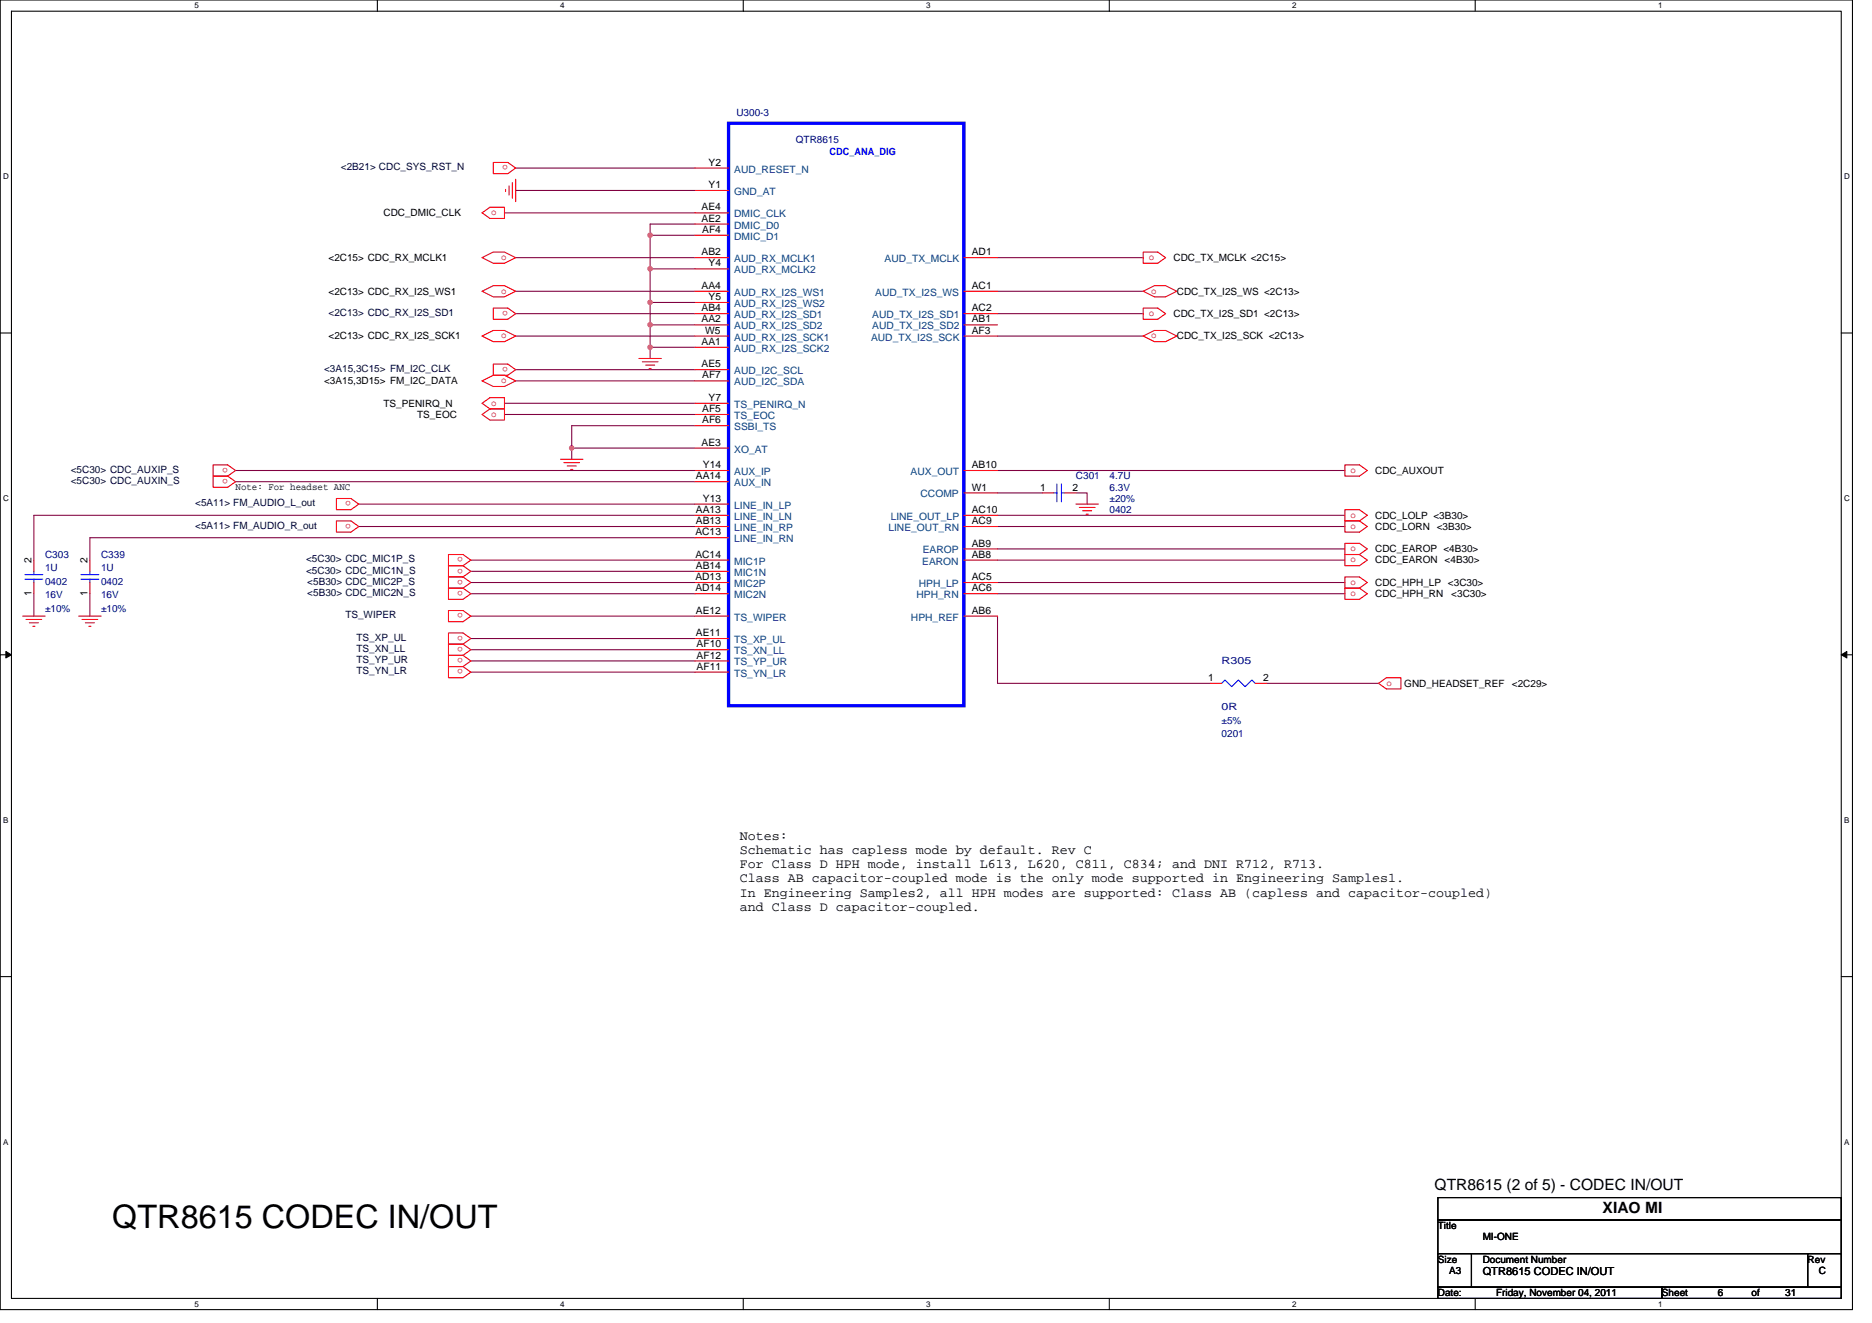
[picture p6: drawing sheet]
<svg xmlns="http://www.w3.org/2000/svg" width="297mm" height="210mm" viewBox="0 0 297 210" stroke-linecap="round" stroke-linejoin="round" font-family="sans-serif">
<defs><g id="words">
<text font-size="5.1" x="17.8" y="194.9">QTR8615 CODEC IN/OUT</text>
<g font-size="2.5">
<text x="227.6" y="188.9">QTR8615 (2 of 5) - CODEC IN/OUT</text>
<text x="254.3" y="192.5">XIAO MI</text>
</g>
<g font-size="2.1">
<text x="117.4" y="133.3">Notes:</text>
<text x="117.4" y="135.5">Schematic has capless mode by default. Rev C</text>
<text x="117.4" y="137.8">For Class D HPH mode, install L613, L620, C811, C834; and DNI R712, R713.</text>
<text x="117.4" y="140.1">Class AB capacitor-coupled mode is the only mode supported in Engineering Samples1.</text>
<text x="117.4" y="142.3">In Engineering Samples2, all HPH modes are supported: Class AB (capless and capacitor-coupled)</text>
<text x="117.4" y="144.6">and Class D capacitor-coupled.</text>
</g>
<text font-size="1.8" x="235.3" y="202.3">QTR8615 CODEC IN/OUT</text>
<g font-size="1.6" fill="#000080">
<text x="116.9" y="18.5">U300-3</text>
<text x="126.3" y="22.8">QTR8615</text>
<text x="170.7" y="76.1">C301</text>
<text x="176.1" y="76.1">4.7U</text>
<text x="176.1" y="77.9">6.3V</text>
<text x="176.1" y="81.4">0402</text>
<text x="176.1" y="79.7">±20%</text>
<text x="7.2" y="88.5">C303</text>
<text x="16" y="88.5">C339</text>
<text x="7.2" y="90.7">1U</text>
<text x="7.2" y="92.8">0402</text>
<text x="7.2" y="94.9">16V</text>
<text x="16" y="90.7">1U</text>
<text x="16" y="92.8">0402</text>
<text x="16" y="94.9">16V</text>
<text x="7.2" y="97.1">±10%</text>
<text x="16" y="97.1">±10%</text>
<text x="193.8" y="105.4">R305</text>
<text x="193.8" y="112.7">0R</text>
<text x="193.8" y="114.9">±5%</text>
<text x="193.8" y="117">0201</text>
</g>
<g font-size="1.6" fill="#000040">
<text x="54.1" y="27">&lt;2B21&gt; CDC_SYS_RST_N</text>
<text x="52.1" y="50.1">&lt;2C13&gt; CDC_RX_I2S_SD1</text>
<text x="51.4" y="59">&lt;3A15,3C15&gt; FM_I2C_CLK</text>
<text x="11.2" y="75">&lt;5C30&gt; CDC_AUXIP_S</text>
<text x="11.2" y="76.8">&lt;5C30&gt; CDC_AUXIN_S</text>
<text x="31" y="80.4">&lt;5A11&gt; FM_AUDIO_L_out</text>
<text x="31" y="83.9">&lt;5A11&gt; FM_AUDIO_R_out</text>
<text x="48.6" y="89.3">&lt;5C30&gt; CDC_MIC1P_S</text>
<text x="48.6" y="91">&lt;5C30&gt; CDC_MIC1N_S</text>
<text x="48.8" y="94.6">&lt;5B30&gt; CDC_MIC2N_S</text>
<text x="48.8" y="92.8">&lt;5B30&gt; CDC_MIC2P_S</text>
<text x="54.8" y="98.1">TS_WIPER</text>
<text x="56.6" y="101.7">TS_XP_UL</text>
<text x="56.6" y="107">TS_YN_LR</text>
<text x="56.6" y="105.3">TS_YP_UR</text>
<text x="56.6" y="103.5">TS_XN_LL</text>
</g>
<g font-size="1.6" fill="#f00">
<text x="80.6" y="26.2" transform="rotate(180 80.6 26.2)">o</text>
<text x="77.9" y="34.1">o</text>
<text x="79.5" y="41.3">o</text>
<text x="182.3" y="41.3">o</text>
<text x="79.5" y="46.6">o</text>
<text x="182.6" y="46.6">o</text>
<text x="79.5" y="53.7">o</text>
<text x="80.6" y="49.4" transform="rotate(180 80.6 49.4)">o</text>
<text x="182.3" y="50.1">o</text>
<text x="182.6" y="53.7">o</text>
<text x="80.6" y="58.3" transform="rotate(180 80.6 58.3)">o</text>
<text x="77.9" y="64.4">o</text>
<text x="79.5" y="60.8">o</text>
<text x="77.9" y="66.1">o</text>
<text x="36.1" y="74.3" transform="rotate(180 36.1 74.3)">o</text>
<text x="36.1" y="76" transform="rotate(180 36.1 76)">o</text>
<text x="214.3" y="75">o</text>
<text x="55.7" y="79.6" transform="rotate(180 55.7 79.6)">o</text>
<text x="55.7" y="83.1" transform="rotate(180 55.7 83.1)">o</text>
<text x="214.3" y="82.1">o</text>
<text x="214.3" y="83.9">o</text>
<text x="73.5" y="88.5" transform="rotate(180 73.5 88.5)">o</text>
<text x="214.3" y="87.5">o</text>
<text x="214.3" y="89.3">o</text>
<text x="73.5" y="93.8" transform="rotate(180 73.5 93.8)">o</text>
<text x="73.5" y="92" transform="rotate(180 73.5 92)">o</text>
<text x="73.5" y="90.3" transform="rotate(180 73.5 90.3)">o</text>
<text x="214.3" y="92.8">o</text>
<text x="214.3" y="94.6">o</text>
<text x="73.5" y="100.9" transform="rotate(180 73.5 100.9)">o</text>
<text x="73.5" y="97.4" transform="rotate(180 73.5 97.4)">o</text>
<text x="73.5" y="106.3" transform="rotate(180 73.5 106.3)">o</text>
<text x="73.5" y="104.5" transform="rotate(180 73.5 104.5)">o</text>
<text x="73.5" y="102.7" transform="rotate(180 73.5 102.7)">o</text>
<text x="220" y="108.8">o</text>
</g>
<g font-size="1.6">
<text x="112.4" y="26.3">Y2</text>
<text x="112.4" y="29.8">Y1</text>
<text x="60.9" y="34.3">CDC_DMIC_CLK</text>
<text x="111.3" y="33.4">AE4</text>
<text x="111.3" y="35.2">AE2</text>
<text x="52.1" y="41.4">&lt;2C15&gt; CDC_RX_MCLK1</text>
<text x="111.3" y="40.5">AB2</text>
<text x="111.4" y="37">AF4</text>
<text x="154.2" y="40.5">AD1</text>
<text x="186.2" y="41.4">CDC_TX_MCLK &lt;2C15&gt;</text>
<text x="52.1" y="46.8">&lt;2C13&gt; CDC_RX_I2S_WS1</text>
<text x="111.3" y="45.8">AA4</text>
<text x="112.4" y="42.3">Y4</text>
<text x="112.4" y="47.6">Y5</text>
<text x="154.2" y="45.8">AC1</text>
<text x="186.7" y="46.8">CDC_TX_I2S_WS &lt;2C13&gt;</text>
<text x="52.1" y="53.9">&lt;2C13&gt; CDC_RX_I2S_SCK1</text>
<text x="111.3" y="49.4">AB4</text>
<text x="111.3" y="51.2">AA2</text>
<text x="111.9" y="53">W5</text>
<text x="154.2" y="49.4">AC2</text>
<text x="154.2" y="51.2">AB1</text>
<text x="154.2" y="53">AF3</text>
<text x="186.2" y="50.3">CDC_TX_I2S_SD1 &lt;2C13&gt;</text>
<text x="186.7" y="53.9">CDC_TX_I2S_SCK &lt;2C13&gt;</text>
<text x="111.3" y="54.7">AA1</text>
<text x="111.3" y="58.3">AE5</text>
<text x="51.4" y="61">&lt;3A15,3D15&gt; FM_I2C_DATA</text>
<text x="60.9" y="64.5">TS_PENIRQ_N</text>
<text x="111.4" y="60.1">AF7</text>
<text x="111.4" y="65.4">AF5</text>
<text x="112.4" y="63.6">Y7</text>
<text x="66.2" y="66.3">TS_EOC</text>
<text x="111.3" y="70.7">AE3</text>
<text x="111.4" y="67.2">AF6</text>
<text x="37.4" y="77.7">Note: For headset ANC</text>
<text x="110.4" y="76.1">AA14</text>
<text x="111.5" y="74.3">Y14</text>
<text x="154.2" y="77.9">W1</text>
<text x="154.2" y="74.3">AB10</text>
<text x="165" y="77.9">1</text>
<text x="170.2" y="77.9">2</text>
<text x="218.2" y="75.2">CDC_AUXOUT</text>
<text x="110.4" y="81.4">AA13</text>
<text x="110.4" y="83.2">AB13</text>
<text x="111.5" y="79.6">Y13</text>
<text x="154.2" y="81.4">AC10</text>
<text x="154.2" y="83.2">AC9</text>
<text x="218.2" y="82.3">CDC_LOLP &lt;3B30&gt;</text>
<text x="5" y="89.4" transform="rotate(-90 5 89.4)">2</text>
<text x="13.9" y="89.4" transform="rotate(-90 13.9 89.4)">2</text>
<text x="110.3" y="85">AC13</text>
<text x="110.3" y="88.5">AC14</text>
<text x="154.2" y="88.5">AB8</text>
<text x="154.2" y="86.7">AB9</text>
<text x="218.2" y="84.1">CDC_LORN &lt;3B30&gt;</text>
<text x="218.2" y="87.7">CDC_EAROP &lt;4B30&gt;</text>
<text x="218.2" y="89.4">CDC_EARON &lt;4B30&gt;</text>
<text x="5" y="94.6" transform="rotate(-90 5 94.6)">1</text>
<text x="13.9" y="94.6" transform="rotate(-90 13.9 94.6)">1</text>
<text x="110.3" y="92.1">AD13</text>
<text x="110.3" y="93.9">AD14</text>
<text x="110.4" y="90.3">AB14</text>
<text x="154.2" y="93.9">AC6</text>
<text x="154.2" y="92.1">AC5</text>
<text x="218.2" y="93">CDC_HPH_LP &lt;3C30&gt;</text>
<text x="218.2" y="94.8">CDC_HPH_RN</text>
<text x="230.3" y="94.8">&lt;3C30&gt;</text>
<text x="110.4" y="97.4">AE12</text>
<text x="110.4" y="101">AE11</text>
<text x="154.2" y="97.4">AB6</text>
<text x="110.5" y="102.7">AF10</text>
<text x="110.5" y="104.5">AF12</text>
<text x="110.5" y="106.3">AF11</text>
<text x="191.7" y="108.1">1</text>
<text x="200.4" y="108.1">2</text>
<text x="222.8" y="109">GND_HEADSET_REF</text>
<text x="239.9" y="109">&lt;2C29&gt;</text>
<text x="228.2" y="195.1">Title</text>
<text x="235.3" y="196.8">MI-ONE</text>
<text x="228.2" y="200.4">Size</text>
<text x="229.9" y="202.2">A3</text>
<text x="235.3" y="200.4">Document Number</text>
<text x="286.8" y="200.4">Rev</text>
<text x="288.6" y="202.2">C</text>
<text x="228.2" y="205.7">Date:</text>
<text x="237.4" y="205.7">Friday, November 04, 2011</text>
<text x="263.7" y="205.7">Sheet</text>
<text x="272.6" y="205.7">6</text>
<text x="277.9" y="205.7">of</text>
<text x="283.3" y="205.7">31</text>
</g>
<g font-size="1.6" fill="#004080">
<text x="116.5" y="27.4">AUD_RESET_N</text>
<text x="116.5" y="30.9">GND_AT</text>
<text x="116.5" y="34.5">DMIC_CLK</text>
<text x="116.5" y="36.3">DMIC_D0</text>
<text x="116.5" y="38.1">DMIC_D1</text>
<text x="116.5" y="41.6">AUD_RX_MCLK1</text>
<text x="140.4" y="41.6">AUD_TX_MCLK</text>
<text x="116.5" y="43.4">AUD_RX_MCLK2</text>
<text x="116.5" y="46.9">AUD_RX_I2S_WS1</text>
<text x="138.9" y="46.9">AUD_TX_I2S_WS</text>
<text x="116.5" y="48.7">AUD_RX_I2S_WS2</text>
<text x="116.5" y="50.5">AUD_RX_I2S_SD1</text>
<text x="116.5" y="52.3">AUD_RX_I2S_SD2</text>
<text x="138.4" y="50.5">AUD_TX_I2S_SD1</text>
<text x="138.4" y="52.3">AUD_TX_I2S_SD2</text>
<text x="116.5" y="54.1">AUD_RX_I2S_SCK1</text>
<text x="116.5" y="55.8">AUD_RX_I2S_SCK2</text>
<text x="116.5" y="59.4">AUD_I2C_SCL</text>
<text x="138.2" y="54.1">AUD_TX_I2S_SCK</text>
<text x="116.5" y="61.2">AUD_I2C_SDA</text>
<text x="116.5" y="64.7">TS_PENIRQ_N</text>
<text x="116.5" y="66.5">TS_EOC</text>
<text x="116.5" y="68.3">SSBI_TS</text>
<text x="116.5" y="71.8">XO_AT</text>
<text x="116.5" y="75.4">AUX_IP</text>
<text x="116.5" y="77.2">AUX_IN</text>
<text x="144.5" y="75.4">AUX_OUT</text>
<text x="116.5" y="80.7">LINE_IN_LP</text>
<text x="116.5" y="82.5">LINE_IN_LN</text>
<text x="141.3" y="82.5">LINE_OUT_LP</text>
<text x="146.1" y="79">CCOMP</text>
<text x="116.5" y="84.3">LINE_IN_RP</text>
<text x="116.5" y="86.1">LINE_IN_RN</text>
<text x="116.5" y="89.6">MIC1P</text>
<text x="141" y="84.3">LINE_OUT_RN</text>
<text x="146.3" y="89.6">EARON</text>
<text x="146.4" y="87.8">EAROP</text>
<text x="116.5" y="91.4">MIC1N</text>
<text x="116.5" y="93.2">MIC2P</text>
<text x="116.5" y="95">MIC2N</text>
<text x="145.4" y="95">HPH_RN</text>
<text x="145.8" y="93.2">HPH_LP</text>
<text x="116.5" y="98.5">TS_WIPER</text>
<text x="144.5" y="98.5">HPH_REF</text>
<text x="116.5" y="102.1">TS_XP_UL</text>
<text x="116.5" y="103.8">TS_XN_LL</text>
<text x="116.5" y="105.6">TS_YP_UR</text>
<text x="116.5" y="107.4">TS_YN_LR</text>
</g>
<text font-size="1.6" fill="#00f" x="131.6" y="24.6">CDC_ANA_DIG</text>
<g font-size="1.3">
<text x="30.8" y="1.3">5</text>
<text x="88.9" y="1.3">4</text>
<text x="147" y="1.3">3</text>
<text x="205" y="1.3">2</text>
<text x="263.1" y="1.3">1</text>
<text x=".5" y="28.4">D</text>
<text x="292.6" y="28.4">D</text>
<text x=".5" y="79.5">C</text>
<text x="292.6" y="79.5">C</text>
<text x=".5" y="130.6">B</text>
<text x="292.6" y="130.6">B</text>
<text x=".5" y="181.7">A</text>
<text x="292.6" y="181.7">A</text>
<text x="30.8" y="207.4">5</text>
<text x="88.9" y="207.4">4</text>
<text x="147" y="207.4">3</text>
<text x="205" y="207.4">2</text>
<text x="263.1" y="207.4">1</text>
</g>
</g></defs>
<path d="M0 0h293.9v207.9h-293.9zM1.8 1.8h290.4v204.3h-290.4z" fill="none" stroke="#000" stroke-width=".17"/>
<g fill="#fff">
<path d="M30.8 .2h.7v1.4h-.7z"/>
<path d="M30.8 206.3h.7v1.4h-.7z"/>
</g>
<path d="M59.9 0v1.8M59.9 206.1v1.8" fill="none" stroke="#000" stroke-width=".17"/>
<g fill="#fff">
<path d="M88.9 .2h.7v1.4h-.7z"/>
<path d="M88.9 206.3h.7v1.4h-.7z"/>
</g>
<path d="M117.9 0v1.8M117.9 206.1v1.8" fill="none" stroke="#000" stroke-width=".17"/>
<g fill="#fff">
<path d="M147 .2h.7v1.4h-.7z"/>
<path d="M147 206.3h.7v1.4h-.7z"/>
</g>
<path d="M176 0v1.8M176 206.1v1.8" fill="none" stroke="#000" stroke-width=".17"/>
<g fill="#fff">
<path d="M205 .2h.7v1.4h-.7z"/>
<path d="M205 206.3h.7v1.4h-.7z"/>
</g>
<path d="M234.1 0v1.8M234.1 206.1v1.8" fill="none" stroke="#000" stroke-width=".17"/>
<g fill="#fff">
<path d="M263.1 .2h.7v1.4h-.7z"/>
<path d="M263.1 206.3h.7v1.4h-.7z"/>
<path d="M.5 27.3h.9v1.4h-.9z"/>
<path d="M292.6 27.3h.9v1.4h-.9z"/>
<path d="M.5 78.4h.9v1.4h-.9z"/>
<path d="M292.6 78.4h.9v1.4h-.9z"/>
</g>
<path d="M0 52.9h1.8M292.2 52.9h1.7" fill="none" stroke="#000" stroke-width=".17"/>
<g fill="#fff">
<path d="M.5 129.5h.8v1.4h-.8z"/>
<path d="M292.6 129.5h.9v1.4h-.9z"/>
</g>
<path d="M0 103.9h1.8M292.2 103.9h1.7" fill="none" stroke="#000" stroke-width=".17"/>
<path d="M.9 103.4l.9 .5-.9 .5zM292.2 103.9l.8-.5v1z" fill="#000" stroke="#000" stroke-width=".16"/>
<g fill="#fff">
<path d="M.5 180.5h.8v1.4h-.8z"/>
<path d="M292.6 180.5h.9v1.4h-.9z"/>
</g>
<path d="M0 155h1.8M292.2 155h1.7M228.2 190.1h64v3.5h-64zM228.2 193.6h64v5.4h-64zM228.2 199h5.3v5.3h-5.3zM233.5 199h53.3v5.3h-53.3zM286.8 199h5.4v5.3h-5.4zM228.2 204.3h35.5v1.8h-35.5zM263.7 204.3h28.5v1.8h-28.5z" fill="none" stroke="#000" stroke-width=".17"/>
<g fill="none" stroke="#800040" stroke-width=".17">
<path d="M80 33.8h30.3M81.8 26.7h28.5M81.8 30.2h28.5M103.2 37.3v5.4h7.1M110.3 35.6h-7.1v1.7h7.1M81.8 58.7h28.5M81.8 49.8h28.5M81.8 46.2h28.5M81.8 53.3h28.5M81.8 40.9h28.5M103.2 48v3.6M103.2 51.6h7.1"/>
<path d="M103.2 55.1v1.8M103.2 42.7v5.3h7.1M103.2 51.6v3.5h7.1M158.3 40.9h23.1M158.3 46.2h23.1M158.3 49.8h23.1M158.3 53.3h23.1M37.4 74.7h72.9M37.4 76.5h72.9M80 65.8h30.3M80 64h30.3M81.8 60.5h28.5"/>
<path d="M90.7 71.1v1.8M90.7 71.1h19.6M110.3 67.6h-19.6v3.5M158.3 74.7h55.1M158.3 78.2h7.1M170.7 78.2h1.8v1.8M5.4 94.2v3.6M14.3 94.2v3.6M56.9 80h53.4M56.9 83.6h53.4M74.7 97.8h35.6M74.7 94.2h35.6"/>
<path d="M74.7 92.5h35.6M74.7 90.7h35.6M74.7 88.9h35.6M110.3 85.3h-96v3.6M110.3 81.8h-104.9v7.1M158.3 81.8h55.1M158.3 83.6h55.1M158.3 87.1h55.1M158.3 88.9h55.1M158.3 97.8v10.7h33.8M158.3 92.5h55.1M158.3 94.2h55.1"/>
<path d="M74.7 101.3h35.6M74.7 103.1h35.6M74.7 104.9h35.6M74.7 106.7h35.6M201 108.5h17.7"/>
</g>
<g fill="#f0f" stroke="#f0f" stroke-width=".17">
<circle cx="90.7" cy="71.1" r=".35"/>
<circle cx="103.2" cy="42.7" r=".35"/>
<circle cx="103.2" cy="37.3" r=".35"/>
<circle cx="103.2" cy="48" r=".35"/>
<circle cx="103.2" cy="55.1" r=".35"/>
<circle cx="103.2" cy="51.5" r=".35"/>
</g>
<g fill="none" stroke="#f00" stroke-width=".17">
<path d="M76.5 33.8l1.2-.9h2.3v1.8h-2.3zM78.3 25.8h2.3l1.2 .9-1.2 .9h-2.3zM80.2 30.1v.3M80.8 29.5v1.4M81.3 29v2.5M81.8 28.4v3.6M110.3 26.7h5.3M110.3 30.2h5.3M110.3 33.8h5.3M110.3 35.6h5.3M110.3 37.3h5.3M76.5 46.2l1.8-.9h1.7l1.8 .9-1.8 .9h-1.7z"/>
<path d="M76.5 53.3l1.8-.8h1.7l1.8 .8-1.8 .9h-1.7zM76.5 40.9l1.8-.9h1.7l1.8 .9-1.8 .9h-1.7zM78.3 57.8h2.3l1.2 .9-1.2 .9h-2.3zM78.3 48.9h2.3l1.2 .9-1.2 .9h-2.3zM101.4 56.9h3.5M101.9 57.4h2.5M102.4 58h1.5M103 58.5h.3M110.3 40.9h5.3M110.3 42.7h5.3M110.3 46.2h5.3M110.3 48h5.3"/>
<path d="M110.3 49.8h5.3M110.3 51.6h5.3M110.3 53.3h5.3M110.3 55.1h5.3M110.3 58.7h5.3M152.9 40.9h5.4M152.9 46.2h5.4M152.9 49.8h5.4M152.9 51.6h5.4M152.9 53.3h5.4M181.4 46.2l1.8-.9h1.8l1.7 .9-1.7 .9h-1.8zM181.4 53.3l1.8-.8h1.8l1.7 .8-1.7 .9h-1.8z"/>
<path d="M181.4 40h2.3l1.3 .9-1.3 .9h-2.3zM181.4 48.9h2.3l1.3 .9-1.3 .9h-2.3zM33.8 73.8h2.3l1.3 .9-1.3 .9h-2.3zM33.8 75.6h2.3l1.3 .9-1.3 .8h-2.3zM53.4 79.1h2.3l1.2 .9-1.2 .9h-2.3zM76.5 64l1.2-.9h2.3v1.8h-2.3zM76.5 65.8l1.2-.9h2.3v1.8h-2.3zM76.5 60.5l1.8-.9h1.7l1.8 .9-1.8 .8h-1.7zM88.9 72.9h3.6M89.5 73.4h2.5M90 74h1.4M90.5 74.5h.4"/>
<path d="M110.3 60.5h5.3M110.3 64h5.3M110.3 65.8h5.3M110.3 67.6h5.3M110.3 71.1h5.3M110.3 74.7h5.3M110.3 76.5h5.3M152.9 74.7h5.4M152.9 78.2h5.4M165.4 78.2h1.8M168.9 78.2h1.8M213.4 73.8h2.3l1.3 .9-1.3 .9h-2.3z"/>
<path d="M3.6 97.8h3.6M4.1 98.3h2.5M4.7 98.8h1.4M5.2 99.4h.3M5.4 92.5v1.7M5.4 88.9v1.8M12.5 97.8h3.5M13 98.3h2.5M13.5 98.8h1.5M14.1 99.4h.3M14.3 92.5v1.7M14.3 88.9v1.8"/>
<path d="M53.4 82.7h2.3l1.2 .9-1.2 .9h-2.3zM71.2 96.9h2.3l1.2 .9-1.2 .9h-2.3zM71.2 88h2.3l1.2 .9-1.2 .9h-2.3zM71.2 93.3h2.3l1.2 .9-1.2 .9h-2.3zM73.5 91.6l1.2 .9-1.2 .8M73.5 89.8l1.2 .9-1.2 .9M73.5 91.6h-2.3v1.7h2.3M73.5 89.8h-2.3v1.8h2.3M110.3 80h5.3M110.3 81.8h5.3M110.3 83.6h5.3M110.3 85.3h5.3"/>
<path d="M110.3 88.9h5.3M110.3 90.7h5.3M110.3 92.5h5.3M110.3 94.2h5.3M110.3 97.8h5.3M152.9 81.8h5.4M152.9 83.6h5.4M152.9 87.1h5.4M152.9 88.9h5.4M152.9 92.5h5.4M152.9 94.2h5.4M152.9 97.8h5.4"/>
<path d="M170.7 80h3.6M171.3 80.5h2.5M171.8 81.1h1.4M172.3 81.6h.4M213.4 80.9h2.3l1.3 .9-1.3 .9h-2.3zM213.4 82.7h2.3l1.3 .9-1.3 .9h-2.3zM213.4 86.2h2.3l1.3 .9-1.3 .9h-2.3zM213.4 88h2.3l1.3 .9-1.3 .9h-2.3zM213.4 91.6h2.3l1.3 .9-1.3 .8h-2.3zM213.4 93.3h2.3l1.3 .9-1.3 .9h-2.3zM71.2 105.8h2.3l1.2 .9-1.2 .9h-2.3zM71.2 100.5h2.3l1.2 .8-1.2 .9h-2.3z"/>
<path d="M73.5 104l1.2 .9-1.2 .9M73.5 102.2l1.2 .9-1.2 .9M73.5 104h-2.3v1.8h2.3M73.5 102.2h-2.3v1.8h2.3M110.3 101.3h5.3M110.3 103.1h5.3M110.3 104.9h5.3M110.3 106.7h5.3M192.1 108.5h1.7M199.2 108.5h1.8M218.7 108.5l1.3-.9h2.3v1.7h-2.3z"/>
</g>
<g fill="none" stroke="#00f" stroke-width=".17">
<path d="M167.2 78.2h.5M167.7 76.8v2.9M168.4 76.8v2.9M168.4 78.2h.5M4 91.9h2.8M4 91.2h2.8M5.4 91.9v.6M5.4 90.7v.5M12.8 91.9h2.9M12.8 91.2h2.9M14.3 91.9v.6M14.3 90.7v.5"/>
<path d="M193.8 108.5l.6-.6 1 1.1 1.1-1.1 1.1 1.1 1-1.1 .6 .6"/>
</g>
<path d="M115.6 19.6h37.3v92.4h-37.3z" fill="none" stroke="#00f" stroke-width=".53"/>
<use href="#words"/>
</svg>
